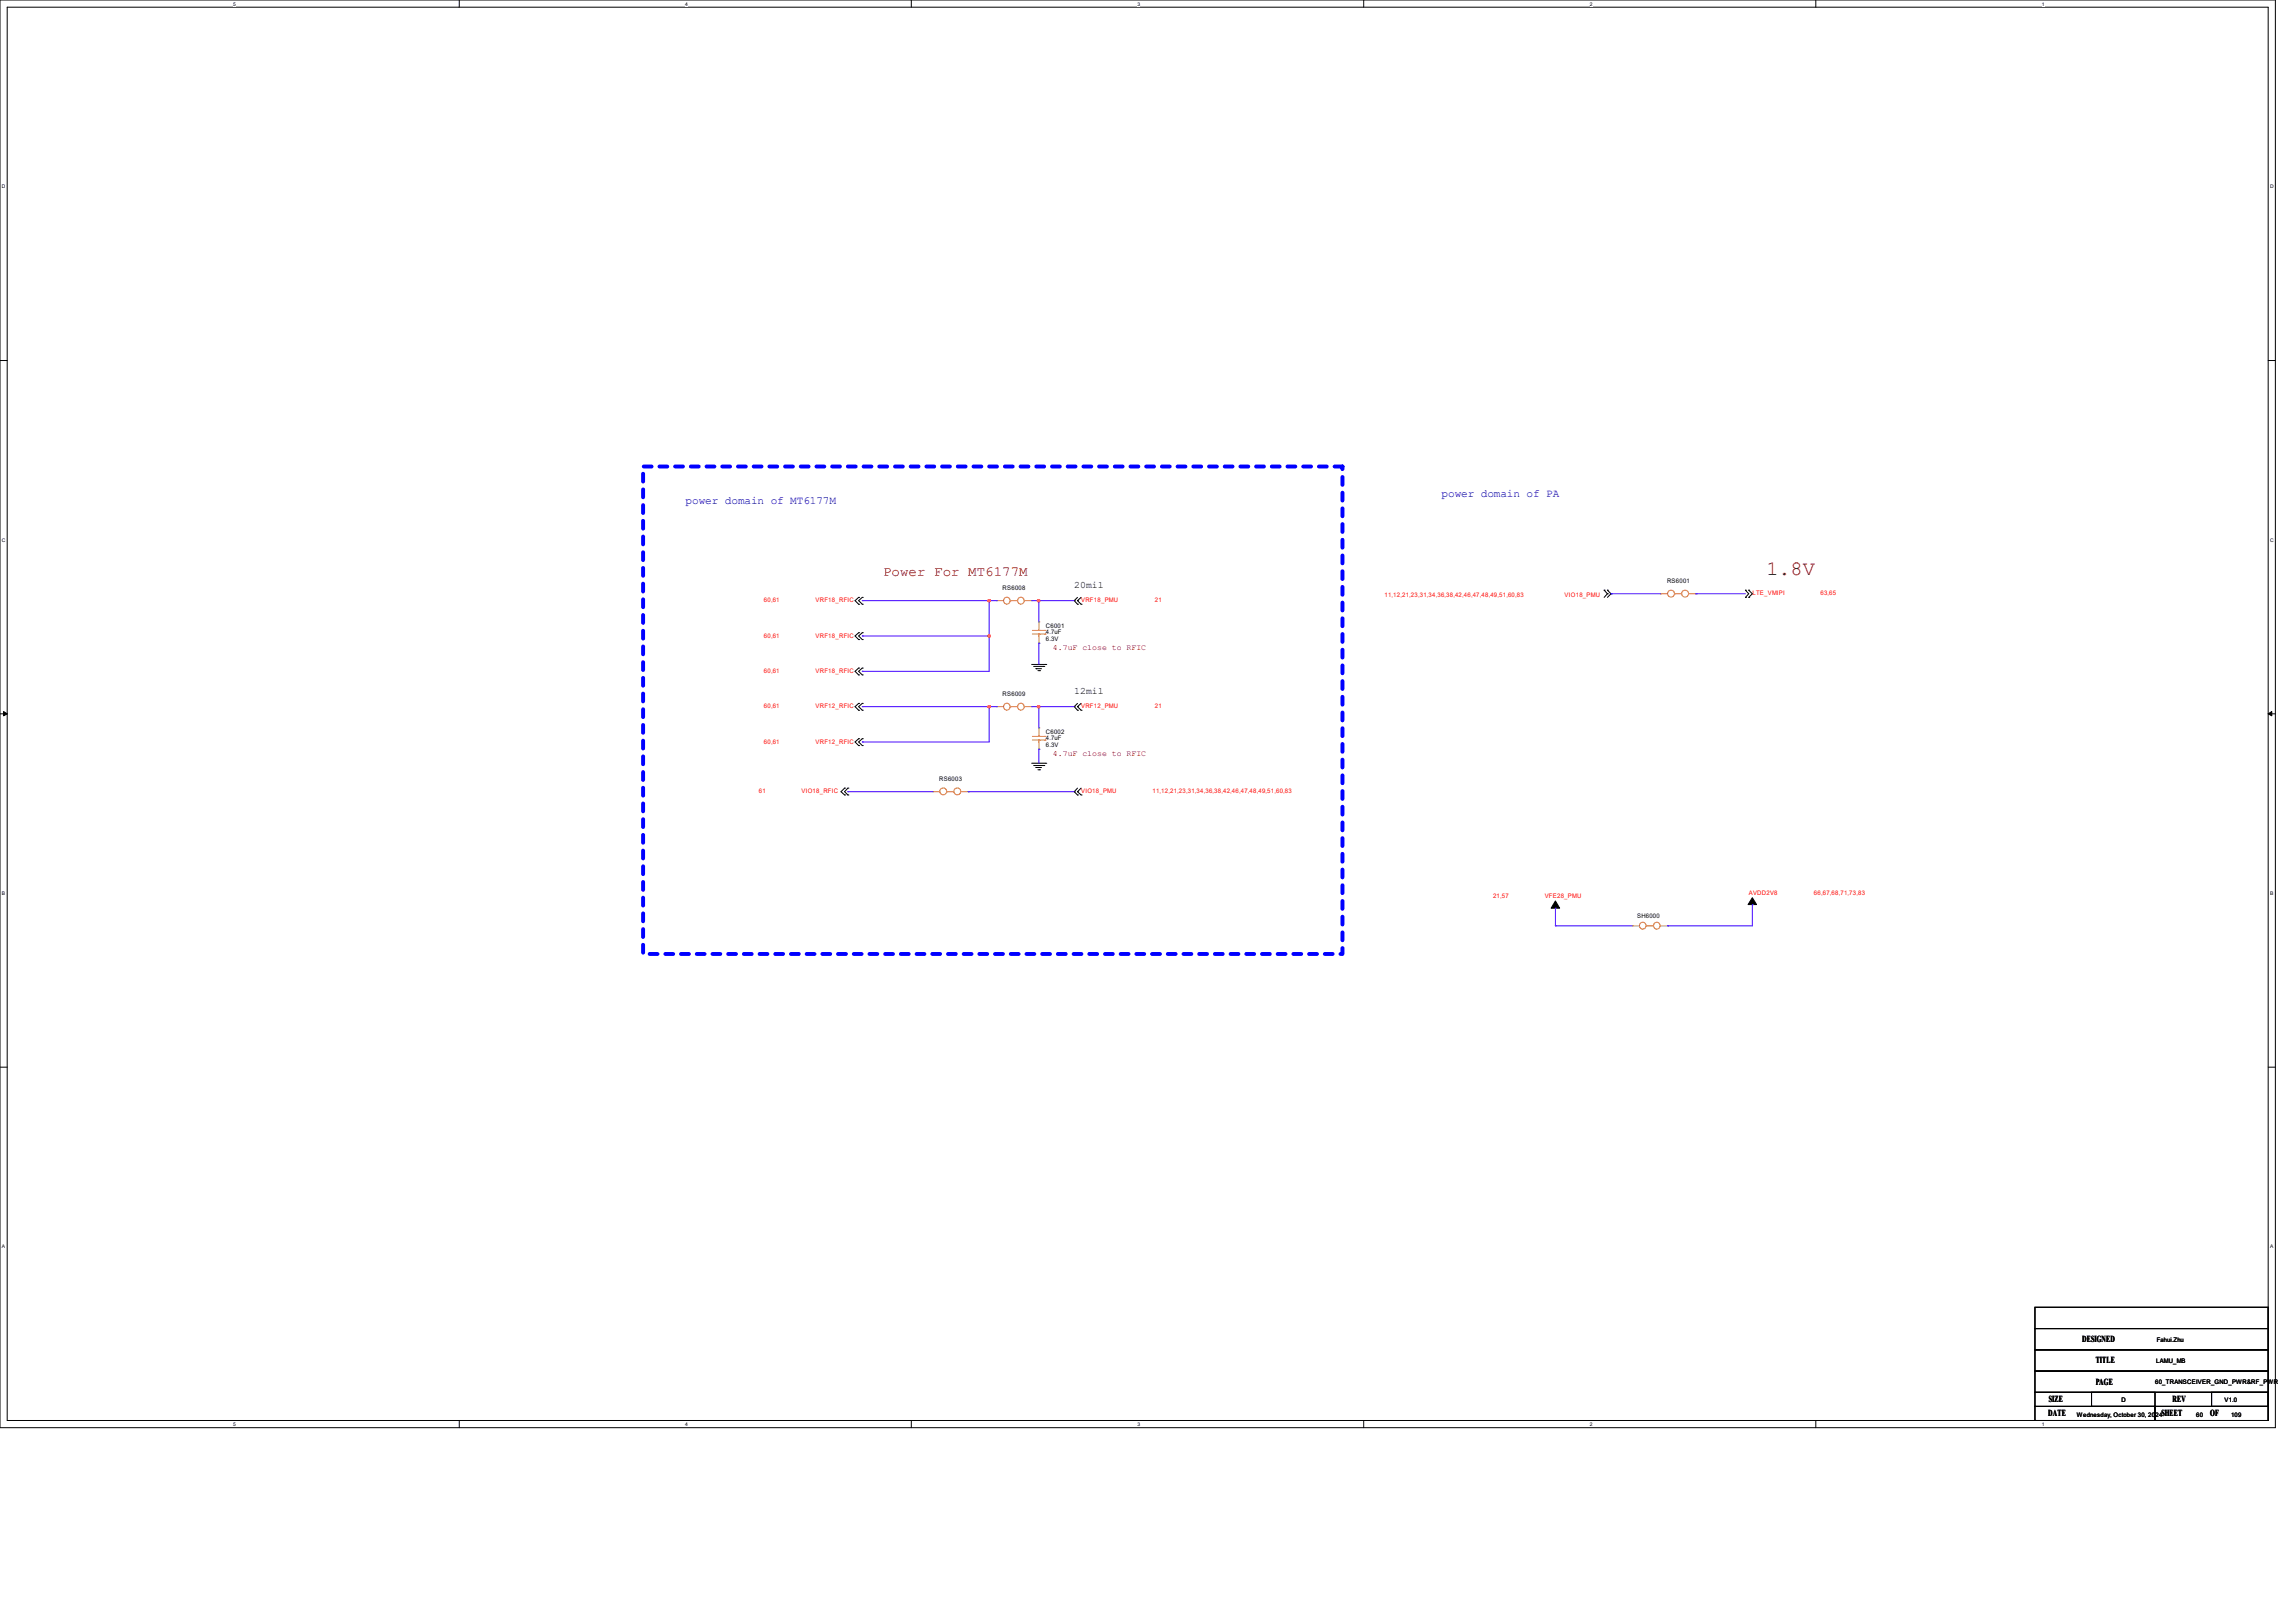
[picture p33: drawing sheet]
<svg xmlns="http://www.w3.org/2000/svg" width="297mm" height="210mm" viewBox="0 0 297 210" stroke-linecap="round" stroke-linejoin="round" font-family="sans-serif">
<defs><g id="words">
<text font-size="2.6" fill="#800000" x="228.6" y="74.4">1.8V</text>
<text font-size="1.8" fill="#800000" x="114.3" y="74.6">Power For MT6177M</text>
<g font-size="1.4" fill="#0000a0">
<text x="88.7" y="65.2">power domain of MT6177M</text>
<text x="186.6" y="64.3">power domain of PA</text>
</g>
<g font-size="1.3">
<text x="139" y="76.1">20mil</text>
<text x="139" y="89.8">12mil</text>
</g>
<g font-size="1.2">
<text x="269.5" y="173.7">DESIGNED</text>
<text x="271.2" y="176.4">TITLE</text>
<text x="271.2" y="179.2">PAGE</text>
<text x="265.1" y="183.3">DATE</text>
<text x="265.2" y="181.4">SIZE</text>
<text x="279.7" y="183.3">SHEET</text>
<text x="281.2" y="181.4">REV</text>
<text x="286" y="183.3">OF</text>
</g>
<g font-size="1.1" fill="#800000">
<text x="136.3" y="84.2">4.7uF close to RFIC</text>
<text x="136.3" y="97.9">4.7uF close to RFIC</text>
</g>
<g font-size=".8" fill="#f00">
<text x="98.9" y="77.9">60,61</text>
<text x="105.5" y="77.9">VRF18_RFIC</text>
<text x="139.9" y="77.9">VRF18_PMU</text>
<text x="149.4" y="77.9">21</text>
<text x="179.2" y="77.2">11,12,21,23,31,34,36,38,42,46,47,48,49,51,60,83</text>
<text x="202.5" y="77.2">VIO18_PMU</text>
<text x="226.8" y="77">LTE_VMIPI</text>
<text x="235.6" y="77">63,65</text>
<text x="98.9" y="82.5">60,61</text>
<text x="105.5" y="82.5">VRF18_RFIC</text>
<text x="98.9" y="87.1">60,61</text>
<text x="105.5" y="87.1">VRF18_RFIC</text>
<text x="98.9" y="91.6">60,61</text>
<text x="105.5" y="91.6">VRF12_RFIC</text>
<text x="139.9" y="91.6">VRF12_PMU</text>
<text x="149.4" y="91.6">21</text>
<text x="98.9" y="96.2">60,61</text>
<text x="105.5" y="96.2">VRF12_RFIC</text>
<text x="98.2" y="102.7">61</text>
<text x="103.7" y="102.7">VIO18_RFIC</text>
<text x="139.9" y="102.7">VIO18_PMU</text>
<text x="149.1" y="102.7">11,12,21,23,31,34,36,38,42,46,47,48,49,51,60,83</text>
<text x="193.2" y="116.2">21,57</text>
<text x="199.9" y="116.2">VFE28_PMU</text>
<text x="226.3" y="115.8">AVDD2V8</text>
<text x="234.8" y="115.8">66,67,68,71,73,83</text>
</g>
<g font-size=".8">
<text x="129.8" y="76.4">RS6008</text>
<text x="215.7" y="75.5">RS6001</text>
<text x="135.3" y="81.2">C6001</text>
<text x="135.3" y="82.1">4.7uF</text>
<text x="135.3" y="82.9">6.3V</text>
<text x="129.8" y="90.1">RS6009</text>
<text x="135.3" y="95">C6002</text>
<text x="135.3" y="95.8">4.7uF</text>
<text x="121.5" y="101.1">RS6003</text>
<text x="135.3" y="96.6">6.3V</text>
<text x="211.9" y="118.7">SH6000</text>
<text x="279.1" y="173.7">Fahui.Zhu</text>
<text x="278.9" y="179.1">60_TRANSCEIVER_GND_PWR&amp;RF_PWR</text>
<text x="279" y="176.4">LAMU_MB</text>
<text x="268.8" y="183.3">Wednesday, October 30, 2024</text>
<text x="274.5" y="181.5">D</text>
<text x="284.2" y="183.3">60</text>
<text x="287.9" y="181.5">V1.0</text>
<text x="288.7" y="183.3">109</text>
</g>
<g font-size=".6">
<text x="30.2" y=".7">5</text>
<text x="88.7" y=".7">4</text>
<text x="147.2" y=".7">3</text>
<text x="205.7" y=".7">2</text>
<text x="264.2" y=".7">1</text>
<text x=".3" y="24.4">D</text>
<text x="293.8" y="24.4">D</text>
<text x=".3" y="70.1">C</text>
<text x="293.8" y="70.1">C</text>
<text x=".3" y="115.8">B</text>
<text x="293.8" y="115.8">B</text>
<text x=".3" y="161.5">A</text>
<text x="293.8" y="161.5">A</text>
<text x="30.2" y="184.5">5</text>
<text x="88.7" y="184.5">4</text>
<text x="147.2" y="184.5">3</text>
<text x="205.7" y="184.5">2</text>
<text x="264.2" y="184.5">1</text>
</g>
</g></defs>
<path d="M0 0h294.5v184.7h-294.5zM.9 .9h292.6v182.9h-292.6z" fill="none" stroke="#000" stroke-width=".13"/>
<g fill="#fff">
<path d="M30.2 .1h.3v.7h-.3z"/>
<path d="M30.2 183.9h.3v.8h-.3z"/>
</g>
<path d="M59.4 0v.9M59.4 183.8v.9" fill="none" stroke="#000" stroke-width=".13"/>
<g fill="#fff">
<path d="M88.7 .1h.3v.7h-.3z"/>
<path d="M88.7 183.9h.3v.8h-.3z"/>
</g>
<path d="M117.9 0v.9M117.9 183.8v.9" fill="none" stroke="#000" stroke-width=".13"/>
<g fill="#fff">
<path d="M147.2 .1h.3v.7h-.3z"/>
<path d="M147.2 183.9h.3v.8h-.3z"/>
</g>
<path d="M176.5 0v.9M176.5 183.8v.9" fill="none" stroke="#000" stroke-width=".13"/>
<g fill="#fff">
<path d="M205.7 .1h.4v.7h-.4z"/>
<path d="M205.7 183.9h.4v.8h-.4z"/>
</g>
<path d="M235 0v.9M235 183.8v.9" fill="none" stroke="#000" stroke-width=".13"/>
<g fill="#fff">
<path d="M264.2 .1h.4v.7h-.4z"/>
<path d="M264.2 183.9h.4v.8h-.4z"/>
<path d="M.3 23.8h.4v.7h-.4z"/>
<path d="M293.8 23.8h.5v.7h-.5z"/>
<path d="M.3 69.5h.4v.7h-.4z"/>
<path d="M293.8 69.5h.5v.7h-.5z"/>
</g>
<path d="M0 46.7h.9M293.5 46.7h1" fill="none" stroke="#000" stroke-width=".13"/>
<g fill="#fff">
<path d="M.3 115.2h.4v.8h-.4z"/>
<path d="M293.8 115.2h.4v.8h-.4z"/>
</g>
<path d="M0 92.4h.9M293.5 92.4h1" fill="none" stroke="#000" stroke-width=".13"/>
<path d="M.5 92.1l.4 .3-.4 .2zM293.5 92.4l.5-.3v.5z" fill="#000" stroke="#000" stroke-width=".13"/>
<g fill="#fff">
<path d="M.3 161h.3v.7h-.3z"/>
<path d="M293.8 161h.4v.7h-.4z"/>
</g>
<g fill="none" stroke="#000" stroke-width=".13">
<path d="M111.1 77.3h.1M111.1 78.2h.1M111.1 77.3l-.4 .4 .4 .5M111.6 77.3h.1M111.6 78.2h.1M111.6 77.3l-.5 .4 .5 .5M139 77.7h.1M139 77.7l.4 .5M139.4 77.7h.1M139.4 78.2h.1M139.4 77.7l.5 .5M139.4 77.3l-.4 .4"/>
<path d="M139.9 78.2h.1M139.9 77.3l-.5 .4M207.6 76.4h.1M207.6 76.4l.4 .4M208 76.8h.1M208 76.4h.1M208 76.8l-.4 .5M208 76.4l.5 .4M208.5 76.8h.1M208.5 76.8l-.5 .5M225.9 77.3h.1M225.9 76.4h.1"/>
<path d="M225.9 76.4l.4 .4-.4 .5M226.3 77.3h.1M226.3 76.4h.1M226.3 76.4l.5 .4-.5 .5M111.1 81.9h.1M111.1 82.8h.1M111.1 86.4h.1M111.1 87.3h.1M111.1 91h.1M111.1 91.9h.1M111.1 95.6h.1M111.1 96.5h.1"/>
<path d="M111.1 81.9l-.4 .4 .4 .5M111.1 86.4l-.4 .5 .4 .4M111.1 91l-.4 .4 .4 .5M111.1 95.6l-.4 .4 .4 .5M111.6 81.9h.1M111.6 82.8h.1M111.6 86.4h.1M111.6 87.3h.1M111.6 91h.1M111.6 91.9h.1M111.6 95.6h.1M111.6 96.5h.1"/>
<path d="M111.6 81.9l-.5 .4 .5 .5M111.6 86.4l-.5 .5 .5 .4M111.6 91l-.5 .4 .5 .5M111.6 95.6l-.5 .4 .5 .5M133.5 86h1.8M133.5 98.8h1.8M133.8 86.2h1.3M133.8 99.1h1.3M134.1 86.5h.1M134.1 99.3h.1M134.1 86.5h.7M134.1 99.3h.7"/>
<path d="M134.3 86.8h.2M134.3 99.6h.2M134.5 86.8h.1M134.5 99.6h.1M135.1 86.2h.1M135.1 99.1h.1M135.3 86h.1M135.3 98.8h.1M139 91.4h.1M139 91.4l.4 .5M139.4 91.4h.1M139.4 91.9h.1"/>
<path d="M139.4 91.4l.5 .5M139.4 91l-.4 .4M139.9 91.9h.1M139.9 91l-.5 .4M109.3 102h.1M109.3 102.9h.1M109.3 102l-.5 .4 .5 .5M109.7 102h.1M109.7 102.9h.1M109.7 102l-.4 .4 .4 .5M139 102.4h.1M139 102.4l.4 .5"/>
<path d="M139.4 102.4h.1M139.4 102.9h.1M139.4 102.4l.5 .5M139.4 102l-.4 .4M139.9 102.9h.1M139.9 102l-.5 .4M0 138.1h.9M293.5 138.1h1M263.4 177.4h30.1v2.8h-30.1zM263.4 171.9h30.1v2.8h-30.1zM263.4 169.2h30.1v2.7h-30.1zM263.4 174.7h30.1v2.7h-30.1z"/>
<path d="M263.4 180.2h30.1v1.8h-30.1zM263.4 182h15.5v1.8h-15.5zM270.7 180.2h8.2v1.8h-8.2zM278.9 182h14.6v1.8h-14.6zM286.2 180.2h7.3v1.8h-7.3z"/>
</g>
<path d="M83.2 60.4h90.5v63h-90.5z" fill="none" stroke="#00f" stroke-width=".51" stroke-dasharray="1"/>
<g fill="#000" stroke="#000" stroke-width=".13">
<path d="M201.3 116.6l.5 .9h-1.1z" fill-rule="evenodd"/>
<path d="M226.8 116.2l.5 .9h-1.1z" fill-rule="evenodd"/>
</g>
<g fill="none" stroke="#cc8006" stroke-width=".13">
<path d="M130.8 77.7h.1M130.8 77.7h.9M216.7 76.8h.1M216.7 76.8h.9M130.8 91.4h.1M130.8 91.4h.9M133.6 95.8h1.7M133.6 95.3h1.7M133.6 82h1.7M133.6 81.6h1.7M134.5 95.3h.1M134.5 95.8h.1"/>
<path d="M134.5 81.6h.1M134.5 82h.1M134.5 81.4v.2M134.5 82v.3M134.5 95.1v.2M134.5 95.8v.2M135.3 95.8h.1M135.3 95.3h.1M135.3 82h.1M135.3 81.6h.1M122.6 102.4h.1M122.6 102.4h.8"/>
<path d="M213.1 119.8h.1M213.1 119.8h.9"/>
<circle cx="130.3" cy="77.7" r=".43"/>
<circle cx="132.1" cy="77.7" r=".43"/>
<circle cx="216.3" cy="76.8" r=".44"/>
<circle cx="218.1" cy="76.8" r=".44"/>
<circle cx="130.3" cy="91.4" r=".43"/>
<circle cx="132.1" cy="91.4" r=".43"/>
<circle cx="122.1" cy="102.4" r=".44"/>
<circle cx="123.9" cy="102.4" r=".44"/>
<circle cx="212.6" cy="119.8" r=".43"/>
<circle cx="214.4" cy="119.8" r=".43"/>
</g>
<g fill="none" stroke="#a84" stroke-width=".13">
<path d="M128.9 77.7h.1M128.9 77.7h1M132.6 77.7h.9M133.5 77.7h.1M214.9 76.8h.1M214.9 76.8h.9M218.6 76.8h.9M219.5 76.8h.1M128.9 91.4h.1M128.9 91.4h1M132.6 91.4h.9M133.5 91.4h.1"/>
<path d="M134.5 96.9h.1M134.5 94.2h.1M134.5 83.2h.1M134.5 80.5h.1M134.5 80.5v.9M134.5 82.3v.9M134.5 94.2v.9M134.5 96v.9M120.7 102.4h.1M120.7 102.4h.9M124.4 102.4h.9M125.3 102.4h.1"/>
<path d="M211.2 119.8h.1M211.2 119.8h1M214.9 119.8h.9M215.8 119.8h.1"/>
</g>
<g fill="none" stroke="#4200ff" stroke-width=".13">
<path d="M111.6 77.7h.1M111.6 77.7h17.3M128 77.7h.1M128 77.7v9.2h-16.4M128.9 77.7h.1M133.5 77.7h5.5M134.5 77.7h.1M134.5 77.7v2.8M208.5 76.8h.1M208.5 76.8h6.4M219.5 76.8h.1M219.5 76.8h6.4"/>
<path d="M111.6 82.3h.1M111.6 86.9h.1M111.6 91.4h.1M111.6 96h.1M111.6 82.3h16.4M111.6 91.4h17.3M128 82.3h.1M128 91.4h.1M128 91.4v4.6h-16.4M128.9 91.4h.1M133.5 91.4h5.5M134.5 83.2h.1"/>
<path d="M134.5 91.4h.1M134.5 96.9h.1M134.5 83.2v2.8M134.5 91.4v2.8M134.5 96.9v1.9M109.7 102.4h.1M109.7 102.4h11M125.3 102.4h.1M125.3 102.4h13.7M201.3 117.5h.1M201.3 119.8h.1M201.3 117.5v2.3"/>
<path d="M201.3 119.8h9.9M215.8 119.8h.1M226.8 117.1h.1M226.8 117.1v2.7h-11"/>
</g>
<g fill="#f00" stroke="#f00" stroke-width=".13">
<path d="M127.9 82.2h.2v.2h-.2z" fill-rule="evenodd"/>
<path d="M127.9 77.6h.2v.2h-.2z" fill-rule="evenodd"/>
<path d="M134.3 77.6h.2v.2h-.2z" fill-rule="evenodd"/>
<path d="M127.9 91.3h.2v.2h-.2z" fill-rule="evenodd"/>
<path d="M134.3 91.3h.2v.2h-.2z" fill-rule="evenodd"/>
<path d="M127.9 82.2h.2v.2h-.2z" fill-rule="evenodd"/>
<path d="M127.9 77.6h.2v.2h-.2z" fill-rule="evenodd"/>
<path d="M134.3 77.6h.2v.2h-.2z" fill-rule="evenodd"/>
<path d="M127.9 91.3h.2v.2h-.2z" fill-rule="evenodd"/>
<path d="M134.3 91.3h.2v.2h-.2z" fill-rule="evenodd"/>
</g>
<use href="#words"/>
</svg>
